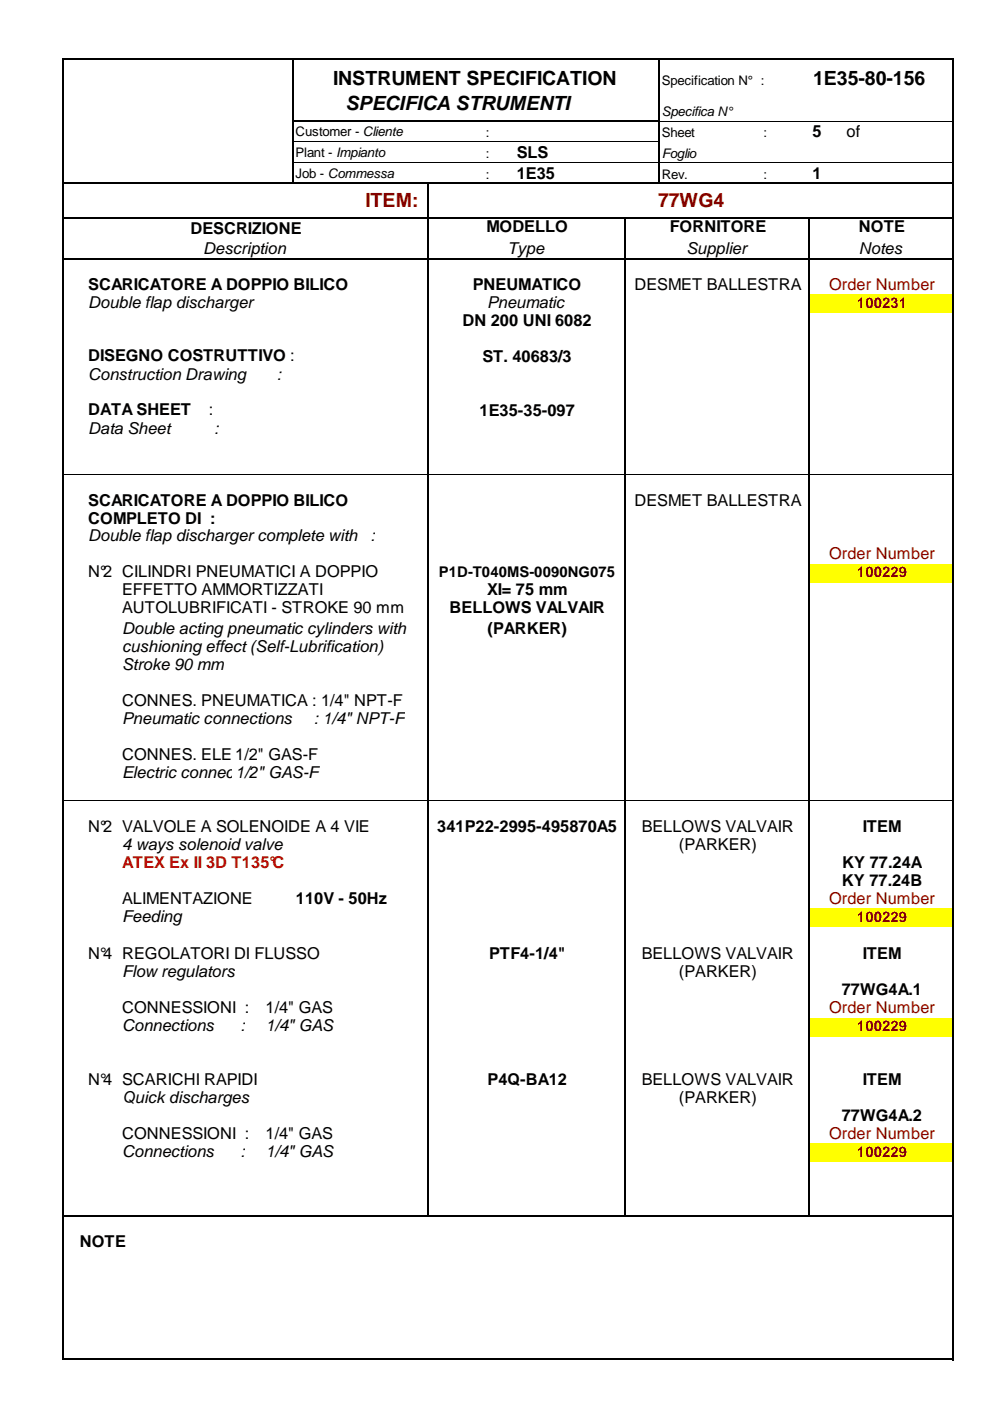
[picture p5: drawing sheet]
<svg xmlns="http://www.w3.org/2000/svg" width="210mm" height="297mm" viewBox="0 0 210 297" stroke-linecap="round" stroke-linejoin="round" font-family="sans-serif">
<defs><g id="words">
<g font-size="4.1">
<text x="70.6" y="17.9">INSTRUMENT SPECIFICATION</text>
<text x="172.4" y="17.9">1E35-80-156</text>
<text x="73.2" y="23.4">SPECIFICA STRUMENTI</text>
</g>
<g font-size="4.1" fill="#800000">
<text x="77.5" y="43.9">ITEM:</text>
<text x="139.5" y="43.9">77WG4</text>
</g>
<g font-size="3.5">
<text x="172.3" y="29">5</text>
<text x="179.5" y="29">of</text>
<text x="109.6" y="33.4">SLS</text>
<text x="109.6" y="37.8">1E35</text>
<text x="172.3" y="37.8">1</text>
<text x="40.4" y="49.6">DESCRIZIONE</text>
<text x="43.1" y="53.8">Description</text>
<text x="103.1" y="49.1">MODELLO</text>
<text x="107.6" y="53.8">Type</text>
<text x="142" y="49.1">FORNITORE</text>
<text x="145.5" y="53.8">Supplier</text>
<text x="182.1" y="49.1">NOTE</text>
<text x="182.1" y="53.8">Notes</text>
<text x="18.7" y="61.5">SCARICATORE A DOPPIO BILICO</text>
<text x="18.7" y="65.3">Double flap discharger</text>
<text x="100.2" y="61.5">PNEUMATICO</text>
<text x="103.3" y="65.3">Pneumatic</text>
<text x="134.5" y="61.5">DESMET BALLESTRA</text>
<text x="98" y="69.1">DN 200 UNI 6082</text>
<text x="18.7" y="76.6">DISEGNO COSTRUTTIVO :</text>
<text x="102.3" y="76.7">ST. 40683/3</text>
<text x="18.7" y="80.5">Construction Drawing</text>
<text x="58.7" y="80.5">:</text>
<text x="18.7" y="88.1">DATA SHEET</text>
<text x="44.3" y="88.1">:</text>
<text x="101.7" y="88.1">1E35-35-097</text>
<text x="18.7" y="91.9">Data Sheet</text>
<text x="45.4" y="91.9">:</text>
<text x="18.7" y="107.2">SCARICATORE A DOPPIO BILICO</text>
<text x="134.5" y="107.2">DESMET BALLESTRA</text>
<text x="18.7" y="111">COMPLETO DI :</text>
<text x="18.7" y="114.8">Double flap discharger complete with</text>
<text x="78.6" y="114.8">:</text>
<text x="18.7" y="122.4">N°2 CILINDRI PNEUMATICI A DOPPIO</text>
<text x="25.9" y="126.2">EFFETTO AMMORTIZZATI</text>
<text x="25.9" y="130">AUTOLUBRIFICATI - STROKE 90 mm</text>
<text x="95.3" y="130">BELLOWS VALVAIR</text>
<text x="103.3" y="126.2">XI= 75 mm</text>
<text x="25.9" y="134.5">Double acting pneumatic cylinders with</text>
<text x="103.4" y="134.5">(PARKER)</text>
<text x="25.9" y="138.3">cushioning effect (Self-Lubrification)</text>
<text x="25.9" y="142.1">Stroke 90 mm</text>
<text x="25.9" y="149.7">CONNES. PNEUMATICA : 1/4&quot; NPT-F</text>
<text x="25.9" y="153.5">Pneumatic connections</text>
<text x="66.5" y="153.5">: 1/4&quot; NPT-F</text>
<text x="25.9" y="161.1">CONNES. ELETTRICA</text>
<text x="49.9" y="161.1">1/2&quot; GAS-F</text>
<text x="64.6" y="161.1">:</text>
<text x="25.9" y="164.9">Electric connections</text>
<text x="49.9" y="164.9">1/2&quot; GAS-F</text>
<text x="62.6" y="164.9">:</text>
<text x="18.7" y="176.4">N°2 VALVOLE A SOLENOIDE A 4 VIE</text>
<text x="92.7" y="176.4">341P22-2995-495870A5</text>
<text x="136.1" y="176.4">BELLOWS VALVAIR</text>
<text x="183" y="176.4">ITEM</text>
<text x="25.9" y="180.2">4 ways solenoid valve</text>
<text x="143.9" y="180.2">(PARKER)</text>
<text x="178.6" y="184">KY 77.24A</text>
<text x="25.9" y="191.6">ALIMENTAZIONE</text>
<text x="62.7" y="191.6">110V - 50Hz</text>
<text x="178.5" y="187.8">KY 77.24B</text>
<text x="25.9" y="195.4">Feeding</text>
<text x="18.7" y="203.4">N°4 REGOLATORI DI FLUSSO</text>
<text x="103.7" y="203.4">PTF4-1/4&quot;</text>
<text x="136.1" y="203.4">BELLOWS VALVAIR</text>
<text x="183" y="203.4">ITEM</text>
<text x="25.9" y="207.2">Flow regulators</text>
<text x="143.9" y="207.2">(PARKER)</text>
<text x="25.9" y="214.8">CONNESSIONI :</text>
<text x="56.3" y="214.8">1/4&quot; GAS</text>
<text x="178.5" y="211">77WG4A.1</text>
<text x="25.9" y="218.6">Connections</text>
<text x="51" y="218.6">:</text>
<text x="56.3" y="218.6">1/4&quot; GAS</text>
<text x="18.7" y="230">N°4 SCARICHI RAPIDI</text>
<text x="25.9" y="233.8">Quick discharges</text>
<text x="103.4" y="230">P4Q-BA12</text>
<text x="136.1" y="230">BELLOWS VALVAIR</text>
<text x="143.9" y="233.8">(PARKER)</text>
<text x="183" y="230">ITEM</text>
<text x="178.5" y="237.7">77WG4A.2</text>
<text x="25.9" y="241.5">CONNESSIONI :</text>
<text x="25.9" y="245.3">Connections</text>
<text x="51" y="245.3">:</text>
<text x="56.3" y="241.5">1/4&quot; GAS</text>
<text x="56.3" y="245.3">1/4&quot; GAS</text>
<text x="16.9" y="264.3">NOTE</text>
</g>
<g font-size="3.5" fill="#800000">
<text x="175.8" y="61.5">Order Number</text>
<text x="175.8" y="118.6">Order Number</text>
<text x="175.8" y="191.6">Order Number</text>
<text x="175.8" y="214.8">Order Number</text>
<text x="175.8" y="241.5">Order Number</text>
</g>
<text font-size="3.5" fill="#f00" x="25.9" y="184">ATEX Ex II 3D T135°C</text>
<g font-size="3.1" fill="#800000">
<text x="181.7" y="65.3">100231</text>
<text x="181.7" y="122.4">100229</text>
<text x="181.7" y="195.4">100229</text>
<text x="181.7" y="218.6">100229</text>
<text x="181.7" y="245.3">100229</text>
</g>
<text font-size="3.1" x="93" y="122.4">P1D-T040MS-0090NG075</text>
<g font-size="2.8">
<text x="140.3" y="17.9">Specification N° :</text>
<text x="62.7" y="28.9">Customer - Cliente</text>
<text x="103" y="29">:</text>
<text x="140.3" y="24.6">Specifica N°</text>
<text x="140.3" y="29">Sheet</text>
<text x="161.9" y="29">:</text>
<text x="62.7" y="33.3">Plant - Impianto</text>
<text x="103" y="33.4">:</text>
<text x="140.3" y="33.4">Foglio</text>
<text x="62.7" y="37.7">Job - Commessa</text>
<text x="103" y="37.8">:</text>
<text x="140.3" y="37.8">Rev.</text>
<text x="161.9" y="37.8">:</text>
</g>
</g></defs>
<path d="M171.6 62.5h30.6v3.9h-30.6z" fill="#ff0"/>
<path d="M18 100.6h7.3v3.9h-7.3z" fill="#fff"/>
<path d="M171.6 119.6h30.6v3.9h-30.6z" fill="#ff0"/>
<g fill="#fff">
<path d="M18 162.1h7.3v3.9h-7.3z"/>
<path d="M18 165.9h7.3v3.9h-7.3z"/>
</g>
<g fill="#ff0">
<path d="M171.6 192.6h30.6v3.9h-30.6z"/>
<path d="M171.6 215.8h30.6v3.9h-30.6z"/>
<path d="M171.6 242.5h30.6v3.9h-30.6z"/>
</g>
<g fill="none" stroke="#000" stroke-width=".34">
<path d="M13.3 12.4v276M13.5 12.5h188.8M62.1 12.7v26.3M139.7 12.7v26.3M202.1 12.7v275.7M13.5 38.9h188.8M62.2 25.7h77.7M90.8 39v218.9M13.5 46.1h188.8M13.5 54.9h188.8M132.5 46.3v211.6M171.6 46.3v211.6"/>
<path d="M13.5 257.7h188.8M13.5 288.2h188.8"/>
</g>
<path d="M62.2 34.5h77.3M62.2 30.1h77.3M139.9 34.5h62M139.9 25.7h62M13.5 100.6h77.1M90.9 100.6h41.4M132.7 100.6h38.7M171.8 100.6h30.1M13.5 169.8h77.1M90.9 169.8h41.4M132.7 169.8h38.7M171.8 169.8h30.1" fill="none" stroke="#000" stroke-width=".21"/>
<use href="#words"/>
</svg>
